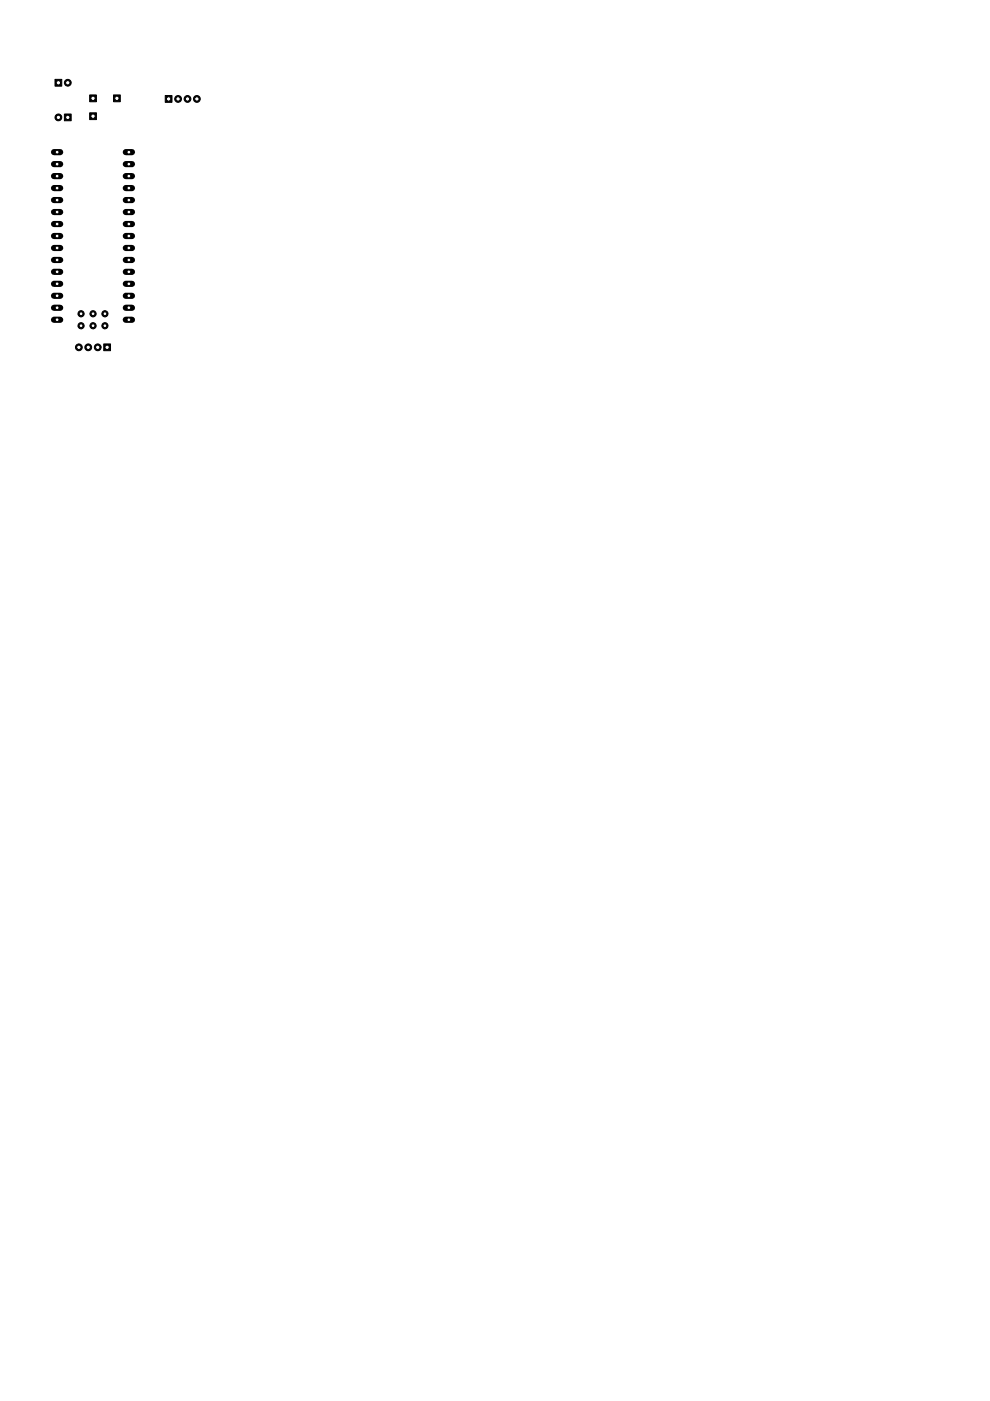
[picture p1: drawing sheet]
<svg xmlns="http://www.w3.org/2000/svg" width="210mm" height="297mm" viewBox="0 0 210 297" stroke-linecap="round" stroke-linejoin="round" font-family="sans-serif">
<path d="M24.1 20.1h1.4v1.5h-1.4z" fill="#000" stroke="#000" stroke-width=".21"/>
<circle cx="24.8" cy="20.8" r=".47" fill="#fff" stroke="#000" stroke-width=".21"/>
<path d="M11.7 16.8h1.4v1.5h-1.4z" fill="#000" stroke="#000" stroke-width=".21"/>
<circle cx="12.4" cy="17.5" r=".47" fill="#fff" stroke="#000" stroke-width=".21"/>
<circle cx="14.4" cy="17.5" r=".72" fill="#000" stroke="#000" stroke-width=".21"/>
<circle cx="14.4" cy="17.5" r=".47" fill="#fff" stroke="#000" stroke-width=".21"/>
<path d="M19 20.1h1.4v1.5h-1.4z" fill="#000" stroke="#000" stroke-width=".21"/>
<circle cx="19.7" cy="20.8" r=".47" fill="#fff" stroke="#000" stroke-width=".21"/>
<path d="M19 23.9h1.4v1.5h-1.4z" fill="#000" stroke="#000" stroke-width=".21"/>
<circle cx="19.7" cy="24.6" r=".47" fill="#fff" stroke="#000" stroke-width=".21"/>
<path d="M11.5 67.8h1.3" fill="none" stroke="#000" stroke-width="1.3"/>
<circle cx="12.1" cy="67.8" r=".4" fill="#fff" stroke="#000" stroke-width=".21"/>
<path d="M11.5 65.3h1.3" fill="none" stroke="#000" stroke-width="1.3"/>
<circle cx="12.1" cy="65.3" r=".4" fill="#fff" stroke="#000" stroke-width=".21"/>
<path d="M11.5 62.7h1.3" fill="none" stroke="#000" stroke-width="1.3"/>
<circle cx="12.1" cy="62.7" r=".4" fill="#fff" stroke="#000" stroke-width=".21"/>
<path d="M11.5 60.2h1.3" fill="none" stroke="#000" stroke-width="1.3"/>
<circle cx="12.1" cy="60.2" r=".4" fill="#fff" stroke="#000" stroke-width=".21"/>
<path d="M11.5 57.6h1.3" fill="none" stroke="#000" stroke-width="1.3"/>
<circle cx="12.1" cy="57.6" r=".4" fill="#fff" stroke="#000" stroke-width=".21"/>
<path d="M11.5 55.1h1.3" fill="none" stroke="#000" stroke-width="1.3"/>
<circle cx="12.1" cy="55.1" r=".4" fill="#fff" stroke="#000" stroke-width=".21"/>
<path d="M11.5 52.6h1.3" fill="none" stroke="#000" stroke-width="1.3"/>
<circle cx="12.1" cy="52.6" r=".4" fill="#fff" stroke="#000" stroke-width=".21"/>
<path d="M11.5 50h1.3" fill="none" stroke="#000" stroke-width="1.3"/>
<circle cx="12.1" cy="50" r=".4" fill="#fff" stroke="#000" stroke-width=".21"/>
<path d="M11.5 47.5h1.3" fill="none" stroke="#000" stroke-width="1.3"/>
<circle cx="12.1" cy="47.5" r=".4" fill="#fff" stroke="#000" stroke-width=".21"/>
<path d="M11.5 45h1.3" fill="none" stroke="#000" stroke-width="1.3"/>
<circle cx="12.1" cy="45" r=".4" fill="#fff" stroke="#000" stroke-width=".21"/>
<path d="M11.5 42.4h1.3" fill="none" stroke="#000" stroke-width="1.3"/>
<circle cx="12.1" cy="42.4" r=".4" fill="#fff" stroke="#000" stroke-width=".21"/>
<path d="M11.5 39.9h1.3" fill="none" stroke="#000" stroke-width="1.3"/>
<circle cx="12.1" cy="39.9" r=".4" fill="#fff" stroke="#000" stroke-width=".21"/>
<path d="M26.7 67.8h1.3" fill="none" stroke="#000" stroke-width="1.3"/>
<circle cx="27.3" cy="67.8" r=".4" fill="#fff" stroke="#000" stroke-width=".21"/>
<path d="M26.7 65.3h1.3" fill="none" stroke="#000" stroke-width="1.3"/>
<circle cx="27.3" cy="65.3" r=".4" fill="#fff" stroke="#000" stroke-width=".21"/>
<path d="M26.7 62.7h1.3" fill="none" stroke="#000" stroke-width="1.3"/>
<circle cx="27.3" cy="62.7" r=".4" fill="#fff" stroke="#000" stroke-width=".21"/>
<path d="M26.7 47.5h1.3" fill="none" stroke="#000" stroke-width="1.3"/>
<circle cx="27.3" cy="47.5" r=".4" fill="#fff" stroke="#000" stroke-width=".21"/>
<path d="M26.7 45h1.3" fill="none" stroke="#000" stroke-width="1.3"/>
<circle cx="27.3" cy="45" r=".4" fill="#fff" stroke="#000" stroke-width=".21"/>
<path d="M26.7 42.4h1.3" fill="none" stroke="#000" stroke-width="1.3"/>
<circle cx="27.3" cy="42.4" r=".4" fill="#fff" stroke="#000" stroke-width=".21"/>
<path d="M26.7 39.9h1.3" fill="none" stroke="#000" stroke-width="1.3"/>
<circle cx="27.3" cy="39.9" r=".4" fill="#fff" stroke="#000" stroke-width=".21"/>
<path d="M26.7 32.3h1.3" fill="none" stroke="#000" stroke-width="1.3"/>
<circle cx="27.3" cy="32.3" r=".4" fill="#fff" stroke="#000" stroke-width=".21"/>
<path d="M11.5 32.3h1.3" fill="none" stroke="#000" stroke-width="1.3"/>
<circle cx="12.1" cy="32.3" r=".4" fill="#fff" stroke="#000" stroke-width=".21"/>
<path d="M11.5 34.8h1.3" fill="none" stroke="#000" stroke-width="1.3"/>
<circle cx="12.1" cy="34.8" r=".4" fill="#fff" stroke="#000" stroke-width=".21"/>
<path d="M11.5 37.3h1.3" fill="none" stroke="#000" stroke-width="1.3"/>
<circle cx="12.1" cy="37.3" r=".4" fill="#fff" stroke="#000" stroke-width=".21"/>
<path d="M26.7 34.8h1.3" fill="none" stroke="#000" stroke-width="1.3"/>
<circle cx="27.3" cy="34.8" r=".4" fill="#fff" stroke="#000" stroke-width=".21"/>
<path d="M26.7 37.3h1.3" fill="none" stroke="#000" stroke-width="1.3"/>
<circle cx="27.3" cy="37.3" r=".4" fill="#fff" stroke="#000" stroke-width=".21"/>
<path d="M26.7 60.2h1.3" fill="none" stroke="#000" stroke-width="1.3"/>
<circle cx="27.3" cy="60.2" r=".4" fill="#fff" stroke="#000" stroke-width=".21"/>
<circle cx="22.2" cy="66.5" r=".66" fill="#000" stroke="#000" stroke-width=".21"/>
<circle cx="22.2" cy="66.5" r=".4" fill="#fff" stroke="#000" stroke-width=".21"/>
<circle cx="19.7" cy="66.5" r=".66" fill="#000" stroke="#000" stroke-width=".21"/>
<circle cx="19.7" cy="66.5" r=".4" fill="#fff" stroke="#000" stroke-width=".21"/>
<circle cx="17.2" cy="66.5" r=".66" fill="#000" stroke="#000" stroke-width=".21"/>
<circle cx="17.2" cy="66.5" r=".4" fill="#fff" stroke="#000" stroke-width=".21"/>
<path d="M26.7 50h1.3" fill="none" stroke="#000" stroke-width="1.3"/>
<circle cx="27.3" cy="50" r=".4" fill="#fff" stroke="#000" stroke-width=".21"/>
<path d="M26.7 52.6h1.3" fill="none" stroke="#000" stroke-width="1.3"/>
<circle cx="27.3" cy="52.6" r=".4" fill="#fff" stroke="#000" stroke-width=".21"/>
<path d="M26.7 55.1h1.3" fill="none" stroke="#000" stroke-width="1.3"/>
<circle cx="27.3" cy="55.1" r=".4" fill="#fff" stroke="#000" stroke-width=".21"/>
<path d="M26.7 57.6h1.3" fill="none" stroke="#000" stroke-width="1.3"/>
<circle cx="27.3" cy="57.6" r=".4" fill="#fff" stroke="#000" stroke-width=".21"/>
<circle cx="22.2" cy="69.1" r=".66" fill="#000" stroke="#000" stroke-width=".21"/>
<circle cx="22.2" cy="69.1" r=".4" fill="#fff" stroke="#000" stroke-width=".21"/>
<circle cx="19.7" cy="69.1" r=".66" fill="#000" stroke="#000" stroke-width=".21"/>
<circle cx="19.7" cy="69.1" r=".4" fill="#fff" stroke="#000" stroke-width=".21"/>
<circle cx="17.2" cy="69.1" r=".66" fill="#000" stroke="#000" stroke-width=".21"/>
<circle cx="17.2" cy="69.1" r=".4" fill="#fff" stroke="#000" stroke-width=".21"/>
<path d="M13.7 24.2h1.4v1.4h-1.4z" fill="#000" stroke="#000" stroke-width=".21"/>
<circle cx="14.4" cy="24.9" r=".47" fill="#fff" stroke="#000" stroke-width=".21"/>
<circle cx="12.4" cy="24.9" r=".72" fill="#000" stroke="#000" stroke-width=".21"/>
<circle cx="12.4" cy="24.9" r=".47" fill="#fff" stroke="#000" stroke-width=".21"/>
<path d="M35 20.3h1.5v1.4h-1.5z" fill="#000" stroke="#000" stroke-width=".21"/>
<circle cx="35.8" cy="21" r=".47" fill="#fff" stroke="#000" stroke-width=".21"/>
<circle cx="37.8" cy="21" r=".72" fill="#000" stroke="#000" stroke-width=".21"/>
<circle cx="37.8" cy="21" r=".47" fill="#fff" stroke="#000" stroke-width=".21"/>
<circle cx="39.8" cy="21" r=".72" fill="#000" stroke="#000" stroke-width=".21"/>
<circle cx="39.8" cy="21" r=".47" fill="#fff" stroke="#000" stroke-width=".21"/>
<circle cx="41.7" cy="21" r=".72" fill="#000" stroke="#000" stroke-width=".21"/>
<circle cx="41.7" cy="21" r=".47" fill="#fff" stroke="#000" stroke-width=".21"/>
<path d="M22 72.9h1.4v1.5h-1.4z" fill="#000" stroke="#000" stroke-width=".21"/>
<circle cx="22.7" cy="73.6" r=".47" fill="#fff" stroke="#000" stroke-width=".21"/>
<circle cx="20.7" cy="73.6" r=".72" fill="#000" stroke="#000" stroke-width=".21"/>
<circle cx="20.7" cy="73.6" r=".47" fill="#fff" stroke="#000" stroke-width=".21"/>
<circle cx="18.7" cy="73.6" r=".72" fill="#000" stroke="#000" stroke-width=".21"/>
<circle cx="18.7" cy="73.6" r=".47" fill="#fff" stroke="#000" stroke-width=".21"/>
<circle cx="16.7" cy="73.6" r=".72" fill="#000" stroke="#000" stroke-width=".21"/>
<circle cx="16.7" cy="73.6" r=".47" fill="#fff" stroke="#000" stroke-width=".21"/>
</svg>
